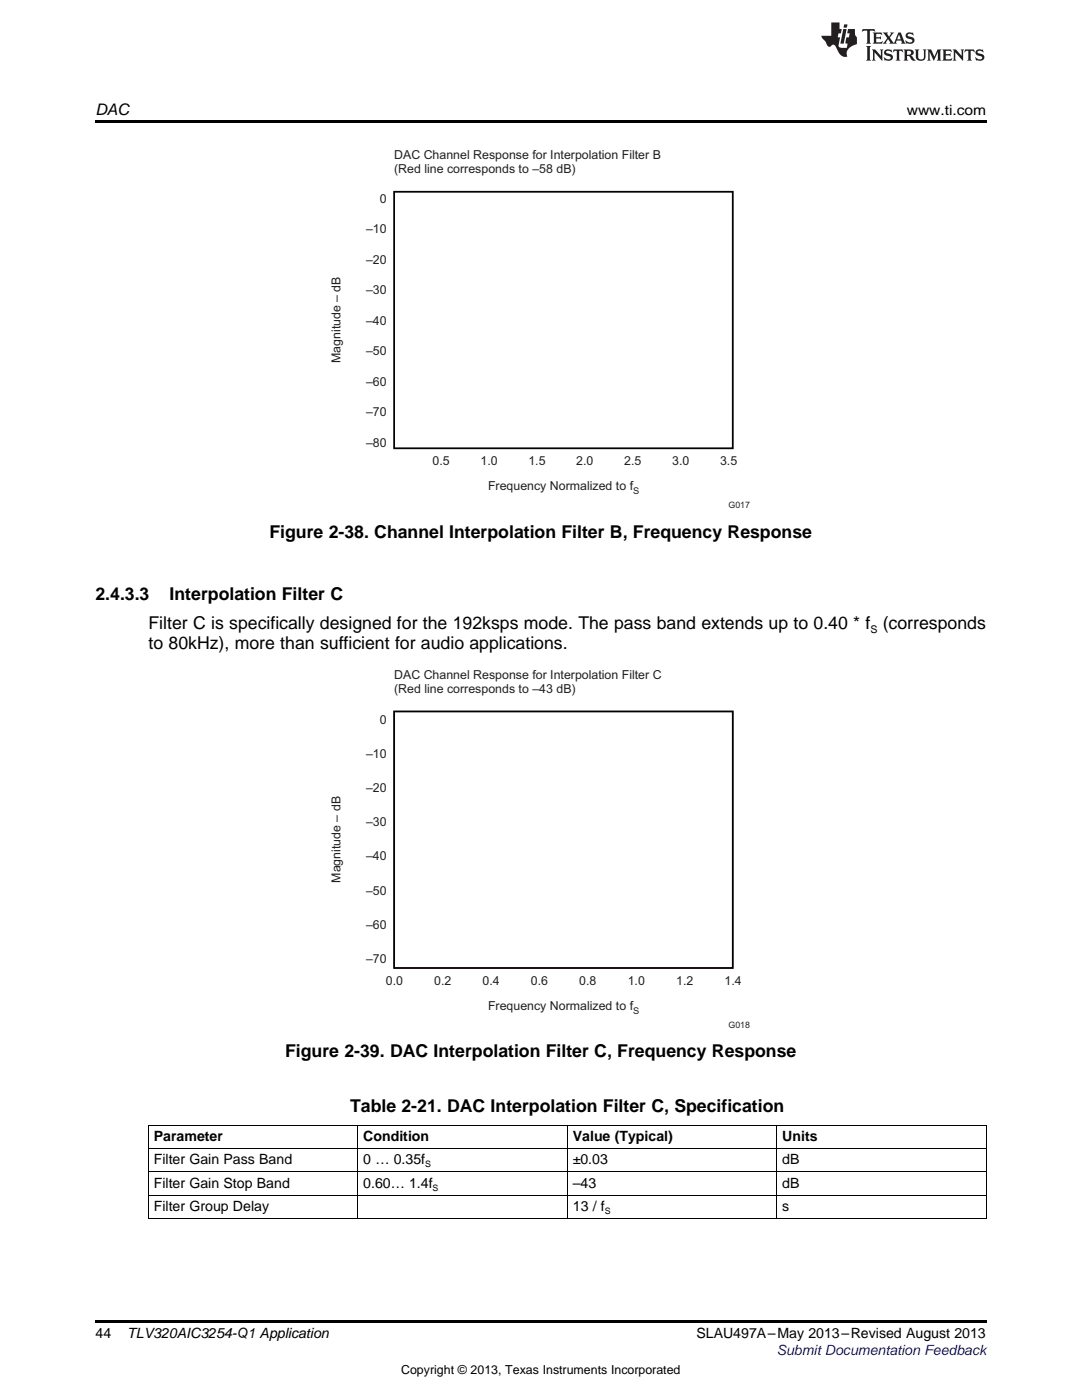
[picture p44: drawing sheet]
<svg xmlns="http://www.w3.org/2000/svg" width="216mm" height="279mm" viewBox="0 0 216 279" stroke-linecap="round" stroke-linejoin="round" font-family="sans-serif">
<defs><g id="words">
<g font-size="3.5">
<text x="53.8" y="107.3">Figure 2-38. Channel Interpolation Filter B, Frequency Response</text>
<text x="19" y="119.7">2.4.3.3</text>
<text x="33.8" y="119.7">Interpolation Filter C</text>
<text x="29.6" y="125.6">Filter C is specifically designed for the 192ksps mode. The pass band extends up to 0.40 * f</text>
<text x="176.1" y="125.6">(corresponds</text>
<text x="29.6" y="129.5">to 80kHz), more than sufficient for audio applications.</text>
<text x="56.9" y="211">Figure 2-39. DAC Interpolation Filter C, Frequency Response</text>
<text x="69.8" y="221.9">Table 2-21. DAC Interpolation Filter C, Specification</text>
</g>
<text font-size="3.2" x="19" y="23">DAC</text>
<g font-size="2.8">
<text x="180.9" y="23">www.ti.com</text>
<text x="30.7" y="227.7">Parameter</text>
<text x="72.5" y="227.7">Condition</text>
<text x="114.3" y="227.7">Value (Typical)</text>
<text x="156.1" y="227.7">Units</text>
<text x="30.7" y="232.4">Filter Gain Pass Band</text>
<text x="72.5" y="232.4">0 … 0.35f</text>
<text x="114.3" y="232.4">±0.03</text>
<text x="156.1" y="232.4">dB</text>
<text x="30.7" y="237">Filter Gain Stop Band</text>
<text x="72.5" y="237">0.60… 1.4f</text>
<text x="114.3" y="237">–43</text>
<text x="156.1" y="237">dB</text>
<text x="30.7" y="241.7">Filter Group Delay</text>
<text x="114.3" y="241.7">13 / f</text>
<text x="156.1" y="241.7">s</text>
<text x="19" y="267">44</text>
<text x="25.4" y="267.1">TLV320AIC3254-Q1 Application</text>
<text x="139" y="267.1">SLAU497A–May 2013–Revised August 2013</text>
</g>
<text font-size="2.8" fill="#00f" x="155" y="270.4">Submit Documentation Feedback</text>
<g font-size="2.5" fill="#231f20">
<text x="78.6" y="31.8">DAC Channel Response for Interpolation Filter B</text>
<text x="78.6" y="34.6">(Red line corresponds to –58 dB)</text>
<text x="75.8" y="40.5">0</text>
<text x="73" y="46.6">–10</text>
<text x="73" y="52.7">–20</text>
<text x="73" y="58.7">–30</text>
<text x="73" y="64.8">–40</text>
<text x="73" y="70.9">–50</text>
<text x="67.9" y="72.5" transform="rotate(-90 67.9 72.5)">Magnitude – dB</text>
<text x="73" y="77">–60</text>
<text x="73" y="83.1">–70</text>
<text x="73" y="89.1">–80</text>
<text x="86.3" y="92.8">0.5</text>
<text x="95.9" y="92.8">1.0</text>
<text x="105.4" y="92.8">1.5</text>
<text x="115" y="92.8">2.0</text>
<text x="124.6" y="92.8">2.5</text>
<text x="134.1" y="92.8">3.0</text>
<text x="143.7" y="92.8">3.5</text>
<text x="97.4" y="97.8">Frequency Normalized to f</text>
<text x="78.6" y="135.5">DAC Channel Response for Interpolation Filter C</text>
<text x="78.6" y="138.3">(Red line corresponds to –43 dB)</text>
<text x="75.8" y="144.5">0</text>
<text x="73" y="151.3">–10</text>
<text x="73" y="158.1">–20</text>
<text x="73" y="164.9">–30</text>
<text x="73" y="171.7">–40</text>
<text x="67.9" y="176.2" transform="rotate(-90 67.9 176.2)">Magnitude – dB</text>
<text x="73" y="178.5">–50</text>
<text x="73" y="185.3">–60</text>
<text x="73" y="192.1">–70</text>
<text x="77" y="196.6">0.0</text>
<text x="86.6" y="196.6">0.2</text>
<text x="96.3" y="196.6">0.4</text>
<text x="105.9" y="196.6">0.6</text>
<text x="115.6" y="196.6">0.8</text>
<text x="125.3" y="196.6">1.0</text>
<text x="134.9" y="196.6">1.2</text>
<text x="144.6" y="196.6">1.4</text>
<text x="97.4" y="201.6">Frequency Normalized to f</text>
</g>
<text font-size="2.5" x="80" y="274.2">Copyright © 2013, Texas Instruments Incorporated</text>
<text font-size="2.1" x="173.7" y="126.3">S</text>
<g font-size="1.9" fill="#231f20">
<text x="126.3" y="98.6">S</text>
<text x="126.3" y="202.3">S</text>
</g>
<g font-size="1.8" fill="#231f20">
<text x="145.4" y="101.4">G017</text>
<text x="145.4" y="205.1">G018</text>
</g>
<g font-size="1.8">
<text x="84.8" y="232.9">S</text>
<text x="86.3" y="237.6">S</text>
<text x="120.7" y="242.3">S</text>
</g>
</g></defs>
<path d="M19 24h177.8v.6h-177.8zM19 263.5h177.8v.6h-177.8z" fill="#000"/>
<path d="M29.6 238.5h167.2M29.6 233.9h167.2M29.6 229.2h167.2M29.6 224.6h167.2M29.7 224.6v18.6M71.4 224.6v18.6M113.2 224.6v18.6M155 224.6v18.6M196.8 224.6v18.6M29.6 243.2h167.2" fill="none" stroke="#000" stroke-width=".2"/>
<path d="M78.6 142h67.6v51.2h-67.6z" fill="none" stroke="#ee1d23" stroke-width=".2"/>
<path d="M78.6 38.3h67.6v51.2h-67.6zM78.6 142h67.6v51.2h-67.6z" fill="none" stroke="#010202" stroke-width=".35"/>
<g fill="#231f20">
<path d="M172.1 5.8l-.1 .6 .5-.3h.5v.2v2.1l-.2 .3h1l-.2-.3v-2.1v-.2h.6l.4 .3-.1-.6zM174.1 6.5l.3 .4v1.5l-.3 .3h1.9l.1-.5a1.04 1.04 0 0 1-1.3 .1v-.6h.6l.4 .2v-.7l-.4 .2h-.6l.1-.6h.7l.4 .2-.1-.5zM176.1 6.5l.9 1.1-.9 1.1h.8l-.1-.2 .4-.7 .4 .7-.2 .2h1.6l-.2-.2 .1-.4h.9l.2 .4-.2 .2h.9l-.2-.3-.8-1.9h-.5l-.9 2.1-.7-1.1 .8-1h-.8l.1 .3-.3 .5-.4-.6 .2-.2zM179.4 6.9l.3 .9h-.7zM180.9 6.6a.63 .63 0 0 0-.2 .7 .63 .63 0 0 0 .6 .4l.6 .2 .1 .2a.75 .75 0 0 1-.7 .4 .75 .75 0 0 1-.6-.5l.1 .7 .2-.1a1.11 1.11 0 0 0 1.5-.5 1.13 1.13 0 0 0-1.3-.9l-.1-.3a1.04 1.04 0 0 1 1.2 .2l-.1-.6-.2 .1-.5-.1zM172.8 9.2l.3 .3v2.2l-.3 .4h1l-.2-.4v-2.2l.2-.3zM174 9.9l.2 .3v1.5l-.2 .4h.7l-.2-.4v-1.3l1.6 1.7v-1.9l.2-.3h-.7l.2 .3v.9l-1.2-1.2zM176.6 10a.62 .62 0 0 0-.2 .7 .62 .62 0 0 0 .6 .4l.6 .2 .1 .2a.76 .76 0 0 1-.7 .4 .76 .76 0 0 1-.6-.5l.1 .7 .1-.1a1.11 1.11 0 0 0 1.6-.6 1.13 1.13 0 0 0-1.3-.8l-.1-.3a1.04 1.04 0 0 1 1.2 .1l-.1-.5-.2 .1-.5-.2zM178.3 9.9l-.1 .6a.61 .61 0 0 1 .7-.3v1.5l-.2 .4h1l-.3-.4v-1.5a.63 .63 0 0 1 .8 .3l-.1-.6zM180.3 9.9l.2 .3v1.5l-.2 .4h.9l-.2-.2v-.7l.6 .2a.76 .76 0 0 0 1.1 .6l-1-.9a.58 .58 0 0 0 .6-.6 .58 .58 0 0 0-.5-.6zM181 10.2l.1-.1a.45 .45 0 0 1 .6 .1 .45 .45 0 0 1 .1 .5l-.8 .2zM182.5 9.9l.2 .2a2.17 2.17 0 0 0 .4 1.9 .99 .99 0 0 0 1.6-.7v-1.1l.2-.3h-.8l.2 .2a1.92 1.92 0 0 1-.2 1.7 .6 .6 0 0 1-.9-.5v-1.1l.2-.3zM185 9.9l.2 .3v1.5l-.2 .4h.7l-.2-.4v-1.4l.8 1.8 .8-1.8v1.4l-.2 .4h1l-.3-.4v-1.5l.3-.3h-.8l-.7 1.4-.6-1.4zM188 9.9l.2 .3v1.5l-.2 .4h1.8l.2-.6a1.04 1.04 0 0 1-1.3 .2v-.6h.6l.4 .1v-.6l-.4 .2h-.6l.1-.6h.7l.4 .2-.1-.5zM190.1 9.9l.2 .3v1.5l-.2 .4h.7l-.2-.4v-1.3l1.6 1.7v-1.9l.2-.3h-.7l.2 .3v.9l-1.1-1.2zM192.6 9.9l-.1 .6a.61 .61 0 0 1 .7-.3v1.5l-.2 .4h.9l-.2-.4v-1.5a.63 .63 0 0 1 .8 .3l-.2-.6zM194.9 10a.62 .62 0 0 0-.2 .7 .62 .62 0 0 0 .6 .4l.5 .2 .2 .2a.76 .76 0 0 1-.7 .4 .76 .76 0 0 1-.7-.5l.2 .7 .1-.1a1.11 1.11 0 0 0 1.5-.6 1.13 1.13 0 0 0-1.2-.8l-.1-.3a1.04 1.04 0 0 1 1.2 .1l-.2-.5-.2 .1-.5-.2z"/>
<path d="M165.9 4.5v2.6h-2l.1 .4 .8 .9a.91 .91 0 0 0 .9 .9 .56 .56 0 0 1 .5-.4 .56 .56 0 0 1 .5 .3l.4 .8a1.53 1.53 0 0 0 2 1.3 1.54 1.54 0 0 1 1-2.1l.9-.4-.1-1.4a1.52 1.52 0 0 1-.3-1.6h-1.4l-.2 .9h.5l-.1 .8h-.5l-.2 .9v.2l.4 .1-.1 .9a1.93 1.93 0 0 1-1.7-.3l.3-1.8h-.4l.1-.8h.5l.2-.9h-.5v-1.3zM168.3 5.8l-.6 2.9h.7l.5-2.9zM168.4 4.9l-.1 .6h.7l.1-.6z"/>
</g>
<use href="#words"/>
</svg>
